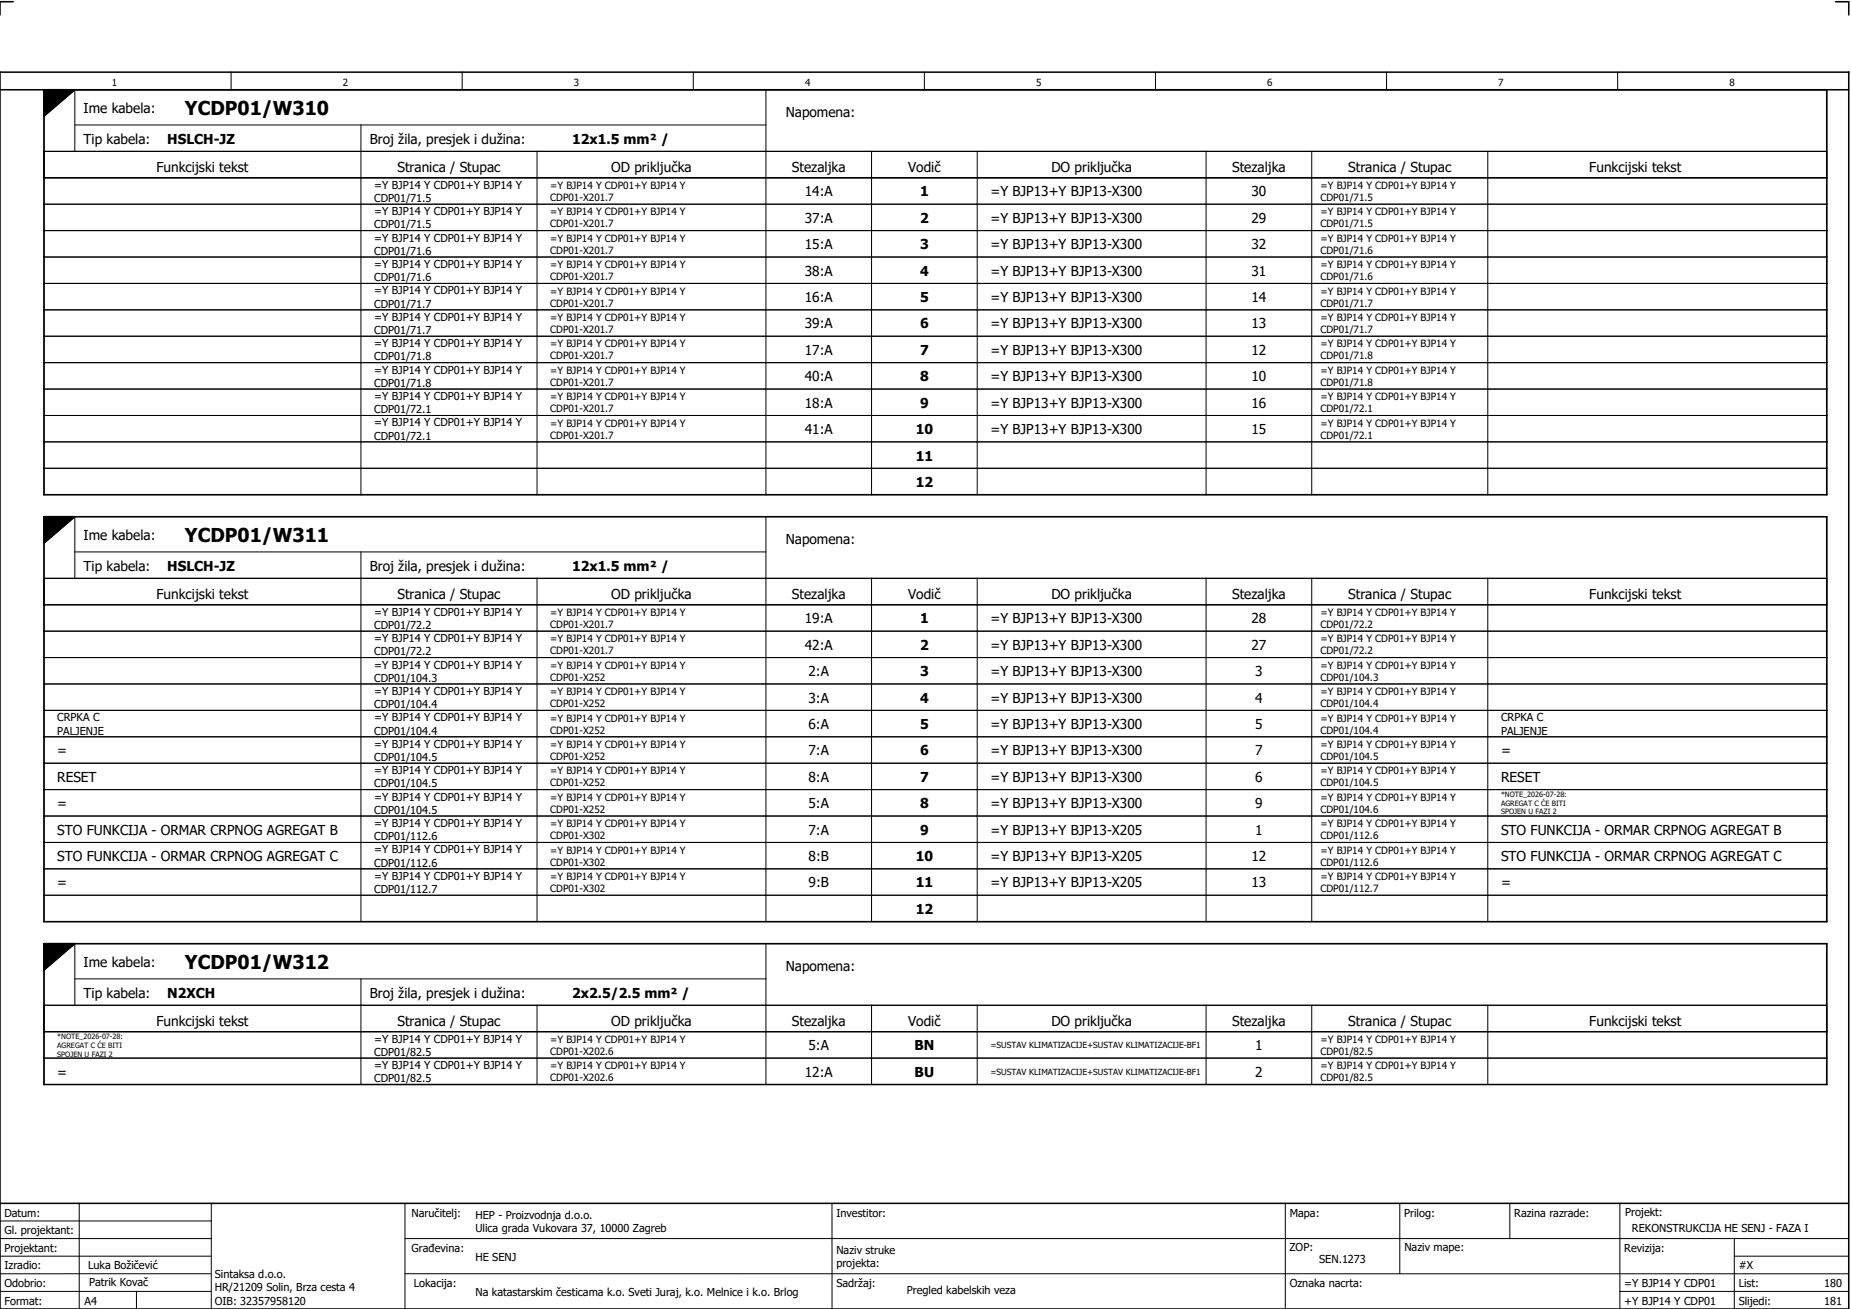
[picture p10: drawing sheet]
<svg xmlns="http://www.w3.org/2000/svg" width="421mm" height="297mm" viewBox="0 0 421 297" stroke-linecap="round" stroke-linejoin="round" font-family="sans-serif">
<defs><g id="words">
<g font-size="4.3">
<text x="42" y="26.1">YCDP01/W310</text>
<text x="42" y="123.1">YCDP01/W311</text>
<text x="42" y="220.1">YCDP01/W312</text>
</g>
<g font-size="3.1">
<text x="19" y="25.6">Ime kabela:</text>
<text x="178.5" y="26.5">Napomena:</text>
<text x="19" y="32.6">Tip kabela:</text>
<text x="38" y="32.6">HSLCH-JZ</text>
<text x="84" y="32.6">Broj žila, presjek i dužina:</text>
<text x="130" y="32.6">12x1.5 mm² /</text>
<text x="35.6" y="39.1">Funkcijski tekst</text>
<text x="90.3" y="39.1">Stranica / Stupac</text>
<text x="138.9" y="39.1">OD priključka</text>
<text x="179.9" y="39.1">Stezaljka</text>
<text x="206.3" y="39.1">Vodič</text>
<text x="238.9" y="39.1">DO priključka</text>
<text x="279.9" y="39.1">Stezaljka</text>
<text x="306.3" y="39.1">Stranica / Stupac</text>
<text x="361.1" y="39.1">Funkcijski tekst</text>
<text x="182.8" y="44.6">14:A</text>
<text x="209" y="44.6">1</text>
<text x="225" y="44.6">=Y BJP13+Y BJP13-X300</text>
<text x="284.3" y="44.6">30</text>
<text x="182.8" y="50.6">37:A</text>
<text x="209" y="50.6">2</text>
<text x="225" y="50.6">=Y BJP13+Y BJP13-X300</text>
<text x="284.3" y="50.6">29</text>
<text x="182.8" y="56.6">15:A</text>
<text x="209" y="56.6">3</text>
<text x="225" y="56.6">=Y BJP13+Y BJP13-X300</text>
<text x="284.3" y="56.6">32</text>
<text x="182.8" y="62.6">38:A</text>
<text x="209" y="62.6">4</text>
<text x="225" y="62.6">=Y BJP13+Y BJP13-X300</text>
<text x="284.3" y="62.6">31</text>
<text x="182.8" y="68.6">16:A</text>
<text x="209" y="68.6">5</text>
<text x="225" y="68.6">=Y BJP13+Y BJP13-X300</text>
<text x="284.3" y="68.6">14</text>
<text x="182.8" y="74.6">39:A</text>
<text x="209" y="74.6">6</text>
<text x="225" y="74.6">=Y BJP13+Y BJP13-X300</text>
<text x="284.3" y="74.6">13</text>
<text x="182.8" y="80.6">17:A</text>
<text x="209" y="80.6">7</text>
<text x="225" y="80.6">=Y BJP13+Y BJP13-X300</text>
<text x="284.3" y="80.6">12</text>
<text x="182.8" y="86.6">40:A</text>
<text x="209" y="86.6">8</text>
<text x="225" y="86.6">=Y BJP13+Y BJP13-X300</text>
<text x="284.3" y="86.6">10</text>
<text x="182.8" y="92.6">18:A</text>
<text x="209" y="92.6">9</text>
<text x="225" y="92.6">=Y BJP13+Y BJP13-X300</text>
<text x="284.3" y="92.6">16</text>
<text x="182.8" y="98.6">41:A</text>
<text x="208" y="98.6">10</text>
<text x="225" y="98.6">=Y BJP13+Y BJP13-X300</text>
<text x="284.3" y="98.6">15</text>
<text x="208" y="104.6">11</text>
<text x="208" y="110.6">12</text>
<text x="19" y="122.6">Ime kabela:</text>
<text x="178.5" y="123.5">Napomena:</text>
<text x="19" y="129.6">Tip kabela:</text>
<text x="38" y="129.6">HSLCH-JZ</text>
<text x="84" y="129.6">Broj žila, presjek i dužina:</text>
<text x="130" y="129.6">12x1.5 mm² /</text>
<text x="35.6" y="136.1">Funkcijski tekst</text>
<text x="90.3" y="136.1">Stranica / Stupac</text>
<text x="138.9" y="136.1">OD priključka</text>
<text x="179.9" y="136.1">Stezaljka</text>
<text x="206.3" y="136.1">Vodič</text>
<text x="238.9" y="136.1">DO priključka</text>
<text x="279.9" y="136.1">Stezaljka</text>
<text x="306.3" y="136.1">Stranica / Stupac</text>
<text x="361.1" y="136.1">Funkcijski tekst</text>
<text x="182.8" y="141.6">19:A</text>
<text x="209" y="141.6">1</text>
<text x="225" y="141.6">=Y BJP13+Y BJP13-X300</text>
<text x="284.3" y="141.6">28</text>
<text x="182.8" y="147.6">42:A</text>
<text x="209" y="147.6">2</text>
<text x="225" y="147.6">=Y BJP13+Y BJP13-X300</text>
<text x="284.3" y="147.6">27</text>
<text x="183.7" y="153.6">2:A</text>
<text x="209" y="153.6">3</text>
<text x="225" y="153.6">=Y BJP13+Y BJP13-X300</text>
<text x="285.2" y="153.6">3</text>
<text x="183.7" y="159.6">3:A</text>
<text x="209" y="159.6">4</text>
<text x="225" y="159.6">=Y BJP13+Y BJP13-X300</text>
<text x="285.2" y="159.6">4</text>
<text x="183.7" y="165.6">6:A</text>
<text x="209" y="165.6">5</text>
<text x="225" y="165.6">=Y BJP13+Y BJP13-X300</text>
<text x="285.2" y="165.6">5</text>
<text x="13" y="171.6">=</text>
<text x="183.7" y="171.6">7:A</text>
<text x="209" y="171.6">6</text>
<text x="225" y="171.6">=Y BJP13+Y BJP13-X300</text>
<text x="285.2" y="171.6">7</text>
<text x="341" y="171.6">=</text>
<text x="13" y="177.6">RESET</text>
<text x="183.7" y="177.6">8:A</text>
<text x="209" y="177.6">7</text>
<text x="225" y="177.6">=Y BJP13+Y BJP13-X300</text>
<text x="285.2" y="177.6">6</text>
<text x="341" y="177.6">RESET</text>
<text x="13" y="183.6">=</text>
<text x="183.7" y="183.6">5:A</text>
<text x="209" y="183.6">8</text>
<text x="225" y="183.6">=Y BJP13+Y BJP13-X300</text>
<text x="285.2" y="183.6">9</text>
<text x="13" y="189.6">STO FUNKCIJA - ORMAR CRPNOG AGREGAT B</text>
<text x="183.7" y="189.6">7:A</text>
<text x="209" y="189.6">9</text>
<text x="225" y="189.6">=Y BJP13+Y BJP13-X205</text>
<text x="285.2" y="189.6">1</text>
<text x="341" y="189.6">STO FUNKCIJA - ORMAR CRPNOG AGREGAT B</text>
<text x="13" y="195.6">STO FUNKCIJA - ORMAR CRPNOG AGREGAT C</text>
<text x="183.7" y="195.6">8:B</text>
<text x="208" y="195.6">10</text>
<text x="225" y="195.6">=Y BJP13+Y BJP13-X205</text>
<text x="284.3" y="195.6">12</text>
<text x="341" y="195.6">STO FUNKCIJA - ORMAR CRPNOG AGREGAT C</text>
<text x="13" y="201.6">=</text>
<text x="183.7" y="201.6">9:B</text>
<text x="208" y="201.6">11</text>
<text x="225" y="201.6">=Y BJP13+Y BJP13-X205</text>
<text x="284.3" y="201.6">13</text>
<text x="341" y="201.6">=</text>
<text x="208" y="207.6">12</text>
<text x="19" y="219.6">Ime kabela:</text>
<text x="178.5" y="220.5">Napomena:</text>
<text x="19" y="226.6">Tip kabela:</text>
<text x="38" y="226.6">N2XCH</text>
<text x="84" y="226.6">Broj žila, presjek i dužina:</text>
<text x="130" y="226.6">2x2.5/2.5 mm² /</text>
<text x="35.6" y="233.1">Funkcijski tekst</text>
<text x="90.3" y="233.1">Stranica / Stupac</text>
<text x="138.9" y="233.1">OD priključka</text>
<text x="179.9" y="233.1">Stezaljka</text>
<text x="206.3" y="233.1">Vodič</text>
<text x="238.9" y="233.1">DO priključka</text>
<text x="279.9" y="233.1">Stezaljka</text>
<text x="306.3" y="233.1">Stranica / Stupac</text>
<text x="361.1" y="233.1">Funkcijski tekst</text>
<text x="183.7" y="238.6">5:A</text>
<text x="207.7" y="238.6">BN</text>
<text x="285.2" y="238.6">1</text>
<text x="13" y="244.6">=</text>
<text x="182.8" y="244.6">12:A</text>
<text x="207.8" y="244.6">BU</text>
<text x="285.2" y="244.6">2</text>
</g>
<g font-size="2.5">
<text x="85" y="42.9">=Y BJP14 Y CDP01+Y BJP14 Y</text>
<text x="85" y="45.9">CDP01/71.5</text>
<text x="85" y="48.9">=Y BJP14 Y CDP01+Y BJP14 Y</text>
<text x="85" y="51.9">CDP01/71.5</text>
<text x="85" y="54.9">=Y BJP14 Y CDP01+Y BJP14 Y</text>
<text x="85" y="57.9">CDP01/71.6</text>
<text x="85" y="60.9">=Y BJP14 Y CDP01+Y BJP14 Y</text>
<text x="85" y="63.9">CDP01/71.6</text>
<text x="85" y="66.9">=Y BJP14 Y CDP01+Y BJP14 Y</text>
<text x="85" y="69.9">CDP01/71.7</text>
<text x="85" y="72.9">=Y BJP14 Y CDP01+Y BJP14 Y</text>
<text x="85" y="75.9">CDP01/71.7</text>
<text x="85" y="78.9">=Y BJP14 Y CDP01+Y BJP14 Y</text>
<text x="85" y="81.9">CDP01/71.8</text>
<text x="85" y="84.9">=Y BJP14 Y CDP01+Y BJP14 Y</text>
<text x="85" y="87.9">CDP01/71.8</text>
<text x="85" y="90.9">=Y BJP14 Y CDP01+Y BJP14 Y</text>
<text x="85" y="93.9">CDP01/72.1</text>
<text x="85" y="96.9">=Y BJP14 Y CDP01+Y BJP14 Y</text>
<text x="85" y="99.9">CDP01/72.1</text>
<text x="85" y="139.9">=Y BJP14 Y CDP01+Y BJP14 Y</text>
<text x="85" y="142.9">CDP01/72.2</text>
<text x="85" y="145.9">=Y BJP14 Y CDP01+Y BJP14 Y</text>
<text x="85" y="148.9">CDP01/72.2</text>
<text x="85" y="151.9">=Y BJP14 Y CDP01+Y BJP14 Y</text>
<text x="85" y="154.9">CDP01/104.3</text>
<text x="85" y="157.9">=Y BJP14 Y CDP01+Y BJP14 Y</text>
<text x="85" y="160.9">CDP01/104.4</text>
<text x="13" y="163.9">CRPKA C</text>
<text x="13" y="166.9">PALJENJE</text>
<text x="85" y="163.9">=Y BJP14 Y CDP01+Y BJP14 Y</text>
<text x="85" y="166.9">CDP01/104.4</text>
<text x="341" y="163.9">CRPKA C</text>
<text x="341" y="166.9">PALJENJE</text>
<text x="85" y="169.9">=Y BJP14 Y CDP01+Y BJP14 Y</text>
<text x="85" y="172.9">CDP01/104.5</text>
<text x="85" y="175.9">=Y BJP14 Y CDP01+Y BJP14 Y</text>
<text x="85" y="178.9">CDP01/104.5</text>
<text x="85" y="181.9">=Y BJP14 Y CDP01+Y BJP14 Y</text>
<text x="85" y="184.9">CDP01/104.5</text>
<text x="85" y="187.9">=Y BJP14 Y CDP01+Y BJP14 Y</text>
<text x="85" y="190.9">CDP01/112.6</text>
<text x="85" y="193.9">=Y BJP14 Y CDP01+Y BJP14 Y</text>
<text x="85" y="196.9">CDP01/112.6</text>
<text x="85" y="199.9">=Y BJP14 Y CDP01+Y BJP14 Y</text>
<text x="85" y="202.9">CDP01/112.7</text>
<text x="85" y="236.9">=Y BJP14 Y CDP01+Y BJP14 Y</text>
<text x="85" y="239.9">CDP01/82.5</text>
<text x="85" y="242.9">=Y BJP14 Y CDP01+Y BJP14 Y</text>
<text x="85" y="245.9">CDP01/82.5</text>
<text x="1" y="276.4">Datum:</text>
<text x="1" y="280.4">Gl. projektant:</text>
<text x="93.5" y="276.4">Naručitelj:</text>
<text x="108" y="276.9">HEP - Proizvodnja d.o.o.</text>
<text x="108" y="279.9">Ulica grada Vukovara 37, 10000 Zagreb</text>
<text x="190" y="276.4">Investitor:</text>
<text x="293" y="276.4">Mapa:</text>
<text x="319" y="276.4">Prilog:</text>
<text x="344" y="276.4">Razina razrade:</text>
<text x="369.2" y="276.3">Projekt:</text>
<text x="370.8" y="279.9">REKONSTRUKCIJA HE SENJ - FAZA I</text>
<text x="1" y="284.4">Projektant:</text>
<text x="93.5" y="284.4">Građevina:</text>
<text x="108" y="286.4">HE SENJ</text>
<text x="190" y="284.9">Naziv struke</text>
<text x="190" y="287.9">projekta:</text>
<text x="293" y="284.3">ZOP:</text>
<text x="299.7" y="286.9">SEN.1273</text>
<text x="319" y="284.3">Naziv mape:</text>
<text x="369" y="284.4">Revizija:</text>
<text x="1" y="288.4">Izradio:</text>
<text x="1" y="292.4">Odobrio:</text>
<text x="20" y="288.4">Luka Božičević</text>
<text x="20.2" y="292.3">Patrik Kovač</text>
<text x="48.8" y="290.4">Sintaksa d.o.o.</text>
<text x="48.8" y="293.4">HR/21209 Solin, Brza cesta 4</text>
<text x="94" y="292.4">Lokacija:</text>
<text x="190" y="292.4">Sadržaj:</text>
<text x="206" y="293.9">Pregled kabelskih veza</text>
<text x="293" y="292.4">Oznaka nacrta:</text>
<text x="369" y="292.4">=Y BJP14 Y CDP01</text>
<text x="395" y="292.4">List:</text>
<text x="395" y="288.4">#X</text>
<text x="414.4" y="292.4">180</text>
<text x="1" y="296.4">Format:</text>
<text x="19.2" y="296.4">A4</text>
<text x="48.8" y="296.4">OIB: 32357958120</text>
<text x="108" y="294.4">Na katastarskim česticama k.o. Sveti Juraj, k.o. Melnice i k.o. Brlog</text>
<text x="369" y="296.4">+Y BJP14 Y CDP01</text>
<text x="395" y="296.4">Slijedi:</text>
<text x="414.4" y="296.4">181</text>
</g>
<g font-size="2.3">
<text x="125" y="42.9">=Y BJP14 Y CDP01+Y BJP14 Y</text>
<text x="125" y="45.7">CDP01-X201.7</text>
<text x="300" y="42.9">=Y BJP14 Y CDP01+Y BJP14 Y</text>
<text x="300" y="45.7">CDP01/71.5</text>
<text x="125" y="48.9">=Y BJP14 Y CDP01+Y BJP14 Y</text>
<text x="125" y="51.7">CDP01-X201.7</text>
<text x="300" y="48.9">=Y BJP14 Y CDP01+Y BJP14 Y</text>
<text x="300" y="51.7">CDP01/71.5</text>
<text x="125" y="54.9">=Y BJP14 Y CDP01+Y BJP14 Y</text>
<text x="125" y="57.7">CDP01-X201.7</text>
<text x="300" y="54.9">=Y BJP14 Y CDP01+Y BJP14 Y</text>
<text x="300" y="57.7">CDP01/71.6</text>
<text x="125" y="60.9">=Y BJP14 Y CDP01+Y BJP14 Y</text>
<text x="125" y="63.7">CDP01-X201.7</text>
<text x="300" y="60.9">=Y BJP14 Y CDP01+Y BJP14 Y</text>
<text x="300" y="63.7">CDP01/71.6</text>
<text x="125" y="66.9">=Y BJP14 Y CDP01+Y BJP14 Y</text>
<text x="125" y="69.7">CDP01-X201.7</text>
<text x="300" y="66.9">=Y BJP14 Y CDP01+Y BJP14 Y</text>
<text x="300" y="69.7">CDP01/71.7</text>
<text x="125" y="72.9">=Y BJP14 Y CDP01+Y BJP14 Y</text>
<text x="125" y="75.7">CDP01-X201.7</text>
<text x="300" y="72.9">=Y BJP14 Y CDP01+Y BJP14 Y</text>
<text x="300" y="75.7">CDP01/71.7</text>
<text x="125" y="78.9">=Y BJP14 Y CDP01+Y BJP14 Y</text>
<text x="125" y="81.7">CDP01-X201.7</text>
<text x="300" y="78.9">=Y BJP14 Y CDP01+Y BJP14 Y</text>
<text x="300" y="81.7">CDP01/71.8</text>
<text x="125" y="84.9">=Y BJP14 Y CDP01+Y BJP14 Y</text>
<text x="125" y="87.7">CDP01-X201.7</text>
<text x="300" y="84.9">=Y BJP14 Y CDP01+Y BJP14 Y</text>
<text x="300" y="87.7">CDP01/71.8</text>
<text x="125" y="90.9">=Y BJP14 Y CDP01+Y BJP14 Y</text>
<text x="125" y="93.7">CDP01-X201.7</text>
<text x="300" y="90.9">=Y BJP14 Y CDP01+Y BJP14 Y</text>
<text x="300" y="93.7">CDP01/72.1</text>
<text x="125" y="96.9">=Y BJP14 Y CDP01+Y BJP14 Y</text>
<text x="125" y="99.7">CDP01-X201.7</text>
<text x="300" y="96.9">=Y BJP14 Y CDP01+Y BJP14 Y</text>
<text x="300" y="99.7">CDP01/72.1</text>
<text x="125" y="139.9">=Y BJP14 Y CDP01+Y BJP14 Y</text>
<text x="125" y="142.7">CDP01-X201.7</text>
<text x="300" y="139.9">=Y BJP14 Y CDP01+Y BJP14 Y</text>
<text x="300" y="142.7">CDP01/72.2</text>
<text x="125" y="145.9">=Y BJP14 Y CDP01+Y BJP14 Y</text>
<text x="125" y="148.7">CDP01-X201.7</text>
<text x="300" y="145.9">=Y BJP14 Y CDP01+Y BJP14 Y</text>
<text x="300" y="148.7">CDP01/72.2</text>
<text x="125" y="151.9">=Y BJP14 Y CDP01+Y BJP14 Y</text>
<text x="125" y="154.7">CDP01-X252</text>
<text x="300" y="151.9">=Y BJP14 Y CDP01+Y BJP14 Y</text>
<text x="300" y="154.7">CDP01/104.3</text>
<text x="125" y="157.9">=Y BJP14 Y CDP01+Y BJP14 Y</text>
<text x="125" y="160.7">CDP01-X252</text>
<text x="300" y="157.9">=Y BJP14 Y CDP01+Y BJP14 Y</text>
<text x="300" y="160.7">CDP01/104.4</text>
<text x="125" y="163.9">=Y BJP14 Y CDP01+Y BJP14 Y</text>
<text x="125" y="166.7">CDP01-X252</text>
<text x="300" y="163.9">=Y BJP14 Y CDP01+Y BJP14 Y</text>
<text x="300" y="166.7">CDP01/104.4</text>
<text x="125" y="169.9">=Y BJP14 Y CDP01+Y BJP14 Y</text>
<text x="125" y="172.7">CDP01-X252</text>
<text x="300" y="169.9">=Y BJP14 Y CDP01+Y BJP14 Y</text>
<text x="300" y="172.7">CDP01/104.5</text>
<text x="125" y="175.9">=Y BJP14 Y CDP01+Y BJP14 Y</text>
<text x="125" y="178.7">CDP01-X252</text>
<text x="300" y="175.9">=Y BJP14 Y CDP01+Y BJP14 Y</text>
<text x="300" y="178.7">CDP01/104.5</text>
<text x="125" y="181.9">=Y BJP14 Y CDP01+Y BJP14 Y</text>
<text x="125" y="184.7">CDP01-X252</text>
<text x="300" y="181.9">=Y BJP14 Y CDP01+Y BJP14 Y</text>
<text x="300" y="184.7">CDP01/104.6</text>
<text x="125" y="187.9">=Y BJP14 Y CDP01+Y BJP14 Y</text>
<text x="125" y="190.7">CDP01-X302</text>
<text x="300" y="187.9">=Y BJP14 Y CDP01+Y BJP14 Y</text>
<text x="300" y="190.7">CDP01/112.6</text>
<text x="125" y="193.9">=Y BJP14 Y CDP01+Y BJP14 Y</text>
<text x="125" y="196.7">CDP01-X302</text>
<text x="300" y="193.9">=Y BJP14 Y CDP01+Y BJP14 Y</text>
<text x="300" y="196.7">CDP01/112.6</text>
<text x="125" y="199.9">=Y BJP14 Y CDP01+Y BJP14 Y</text>
<text x="125" y="202.7">CDP01-X302</text>
<text x="300" y="199.9">=Y BJP14 Y CDP01+Y BJP14 Y</text>
<text x="300" y="202.7">CDP01/112.7</text>
<text x="125" y="236.9">=Y BJP14 Y CDP01+Y BJP14 Y</text>
<text x="125" y="239.7">CDP01-X202.6</text>
<text x="300" y="236.9">=Y BJP14 Y CDP01+Y BJP14 Y</text>
<text x="300" y="239.7">CDP01/82.5</text>
<text x="125" y="242.9">=Y BJP14 Y CDP01+Y BJP14 Y</text>
<text x="125" y="245.7">CDP01-X202.6</text>
<text x="300" y="242.9">=Y BJP14 Y CDP01+Y BJP14 Y</text>
<text x="300" y="245.7">CDP01/82.5</text>
</g>
<g font-size="2.2">
<text x="25.4" y="19.4">1</text>
<text x="77.9" y="19.4">2</text>
<text x="130.4" y="19.4">3</text>
<text x="182.9" y="19.4">4</text>
<text x="235.4" y="19.4">5</text>
<text x="287.9" y="19.4">6</text>
<text x="340.4" y="19.4">7</text>
<text x="392.9" y="19.4">8</text>
</g>
<g font-size="1.9">
<text x="225" y="238.2">=SUSTAV KLIMATIZACIJE+SUSTAV KLIMATIZACIJE-BF1</text>
<text x="225" y="244.2">=SUSTAV KLIMATIZACIJE+SUSTAV KLIMATIZACIJE-BF1</text>
</g>
<g font-size="1.7">
<text x="341" y="181.1">*NOTE_2026-07-28:</text>
<text x="341" y="183">AGREGAT C ĆE BITI</text>
<text x="341" y="185">SPOJEN U FAZI 2</text>
<text x="13" y="236.1">*NOTE_2026-07-28:</text>
<text x="13" y="238">AGREGAT C ĆE BITI</text>
<text x="13" y="240">SPOJEN U FAZI 2</text>
</g>
</g></defs>
<path d="M0 16.4h420v281h-420zM3 .4h-3v3M417 .4h3v3M0 20.4h420M10 20.4v92h405v-92M17 20.4l-7 6M10 117.4h405v92h-405zM17 117.4l-7 6M10 214.4h405v32h-405zM17 214.4l-7 6M0 273.4h420" fill="none" stroke="#000" stroke-width=".35"/>
<g fill="none" stroke="#000" stroke-width=".23">
<path d="M52.5 16.4v4M105 16.4v4M157.5 16.4v4M210 16.4v4M262.5 16.4v4M315 16.4v4M367.5 16.4v4M10 34.4h405M10 20.4h405v92h-405zM17 28.4h157M17 20.4v14M82 28.4v12"/>
<path d="M122 34.4v6M174 20.4v20M198 34.4v6M222 34.4v6M274 34.4v6M298 34.4v6M338 34.4v6M10 40.4h405M10 46.4h405M10 52.4h405M10 58.4h405M82 40.5v5.9"/>
<path d="M82 46.5v5.9M82 52.5v5.9M82 58.5v5.9M122 40.5v5.9M122 46.5v5.9M122 52.5v5.9M122 58.5v5.9M174 40.5v5.9M174 46.5v5.9M174 52.5v5.9M174 58.5v5.9M198 40.5v5.9"/>
<path d="M198 46.5v5.9M198 52.5v5.9M198 58.5v5.9M222 40.5v5.9M222 46.5v5.9M222 52.5v5.9M222 58.5v5.9M274 40.5v5.9M274 46.5v5.9M274 52.5v5.9M274 58.5v5.9M298 40.5v5.9"/>
<path d="M298 46.5v5.9M298 52.5v5.9M298 58.5v5.9M338 40.5v5.9M338 46.5v5.9M338 52.5v5.9M338 58.5v5.9M10 64.4h405M10 70.4h405M10 76.4h405M82 64.5v5.9M82 70.5v5.9"/>
<path d="M82 76.5v5.9M122 64.5v5.9M122 70.5v5.9M122 76.5v5.9M174 64.5v5.9M174 70.5v5.9M174 76.5v5.9M198 64.5v5.9M198 70.5v5.9M198 76.5v5.9M222 64.5v5.9M222 70.5v5.9"/>
<path d="M222 76.5v5.9M274 64.5v5.9M274 70.5v5.9M274 76.5v5.9M298 64.5v5.9M298 70.5v5.9M298 76.5v5.9M338 64.5v5.9M338 70.5v5.9M338 76.5v5.9M10 82.4h405M10 88.4h405"/>
<path d="M10 94.4h405M82 82.5v5.9M82 88.5v5.9M82 94.5v5.9M122 82.5v5.9M122 88.5v5.9M122 94.5v5.9M174 82.5v5.9M174 88.5v5.9M174 94.5v5.9M198 82.5v5.9M198 88.5v5.9"/>
<path d="M198 94.5v5.9M222 82.5v5.9M222 88.5v5.9M222 94.5v5.9M274 82.5v5.9M274 88.5v5.9M274 94.5v5.9M298 82.5v5.9M298 88.5v5.9M298 94.5v5.9M338 82.5v5.9M338 88.5v5.9"/>
<path d="M338 94.5v5.9M10 117.4h405v92h-405zM10 100.4h405M10 106.4h405M17 117.4v14M82 100.5v5.9M82 106.5v5.9M122 100.5v5.9M122 106.5v5.9M174 100.5v5.9M174 106.5v5.9M174 117.4v20"/>
<path d="M198 100.5v5.9M198 106.5v5.9M222 100.5v5.9M222 106.5v5.9M274 100.5v5.9M274 106.5v5.9M298 100.5v5.9M298 106.5v5.9M338 100.5v5.9M338 106.5v5.9M10 131.4h405M10 137.4h405"/>
<path d="M17 125.4h157M82 125.4v12M82 137.5v5.9M122 131.4v6M122 137.5v5.9M174 137.5v5.9M198 131.4v6M198 137.5v5.9M222 131.4v6M222 137.5v5.9M274 131.4v6M274 137.5v5.9"/>
<path d="M298 131.4v6M298 137.5v5.9M338 131.4v6M338 137.5v5.9M10 143.4h405M10 149.4h405M10 155.4h405M82 143.5v5.9M82 149.5v5.9M82 155.5v5.9M122 143.5v5.9M122 149.5v5.9"/>
<path d="M122 155.5v5.9M174 143.5v5.9M174 149.5v5.9M174 155.5v5.9M198 143.5v5.9M198 149.5v5.9M198 155.5v5.9M222 143.5v5.9M222 149.5v5.9M222 155.5v5.9M274 143.5v5.9M274 149.5v5.9"/>
<path d="M274 155.5v5.9M298 143.5v5.9M298 149.5v5.9M298 155.5v5.9M338 143.5v5.9M338 149.5v5.9M338 155.5v5.9M10 161.4h405M10 167.4h405M10 173.4h405M10 179.4h405M82 161.5v5.9"/>
<path d="M82 167.5v5.9M82 173.5v5.9M82 179.5v5.9M122 161.5v5.9M122 167.5v5.9M122 173.5v5.9M122 179.5v5.9M174 161.5v5.9M174 167.5v5.9M174 173.5v5.9M174 179.5v5.9M198 161.5v5.9"/>
<path d="M198 167.5v5.9M198 173.5v5.9M198 179.5v5.9M222 161.5v5.9M222 167.5v5.9M222 173.5v5.9M222 179.5v5.9M274 161.5v5.9M274 167.5v5.9M274 173.5v5.9M274 179.5v5.9M298 161.5v5.9"/>
<path d="M298 167.5v5.9M298 173.5v5.9M298 179.5v5.9M338 161.5v5.9M338 167.5v5.9M338 173.5v5.9M338 179.5v5.9M10 185.4h405M10 191.4h405M10 197.4h405M82 185.5v5.9M82 191.5v5.9"/>
<path d="M82 197.5v5.9M122 185.5v5.9M122 191.5v5.9M122 197.5v5.9M174 185.5v5.9M174 191.5v5.9M174 197.5v5.9M198 185.5v5.9M198 191.5v5.9M198 197.5v5.9M222 185.5v5.9M222 191.5v5.9"/>
<path d="M222 197.5v5.9M274 185.5v5.9M274 191.5v5.9M274 197.5v5.9M298 185.5v5.9M298 191.5v5.9M298 197.5v5.9M338 185.5v5.9M338 191.5v5.9M338 197.5v5.9M10 214.4h405v32h-405zM10 203.4h405"/>
<path d="M17 214.4v14M82 203.5v5.9M122 203.5v5.9M174 203.5v5.9M174 214.4v20M198 203.5v5.9M222 203.5v5.9M274 203.5v5.9M298 203.5v5.9M338 203.5v5.9M10 228.4h405M10 234.4h405"/>
<path d="M17 222.4h157M82 222.4v12M82 234.5v5.9M122 228.4v6M122 234.5v5.9M174 234.5v5.9M198 228.4v6M198 234.5v5.9M222 228.4v6M222 234.5v5.9M274 228.4v6M274 234.5v5.9"/>
<path d="M298 228.4v6M298 234.5v5.9M338 228.4v6M338 234.5v5.9M10 240.4h405M82 240.5v5.9M122 240.5v5.9M174 240.5v5.9M198 240.5v5.9M222 240.5v5.9M274 240.5v5.9M298 240.5v5.9"/>
<path d="M338 240.5v5.9M0 277.4h48M18 273.4v24M48 273.4v24M92 273.4v24M189 273.4v24M292 273.4v23.8M318 273.4v16M343 273.4v8M368 273.4v23.8M0 281.4h48M0 285.4h47.8"/>
<path d="M0 293.4h47.8M31 293.4v4M47.8 289.4h-47.8M92 281.4h328M92 289.4h328M368 293.4h52M394 285.4h26M394 281.4v15.8"/>
</g>
<path d="M10 20.4h7l-7 6zM10 117.4h7l-7 6zM10 214.4h7l-7 6z" fill="#000" stroke="#000" stroke-width=".23"/>
<path d="M10 34.4h405v6h-405zM10 131.4h405v6h-405zM10 228.4h405v6h-405z" fill="none" stroke="#000" stroke-width=".25"/>
<use href="#words"/>
</svg>
